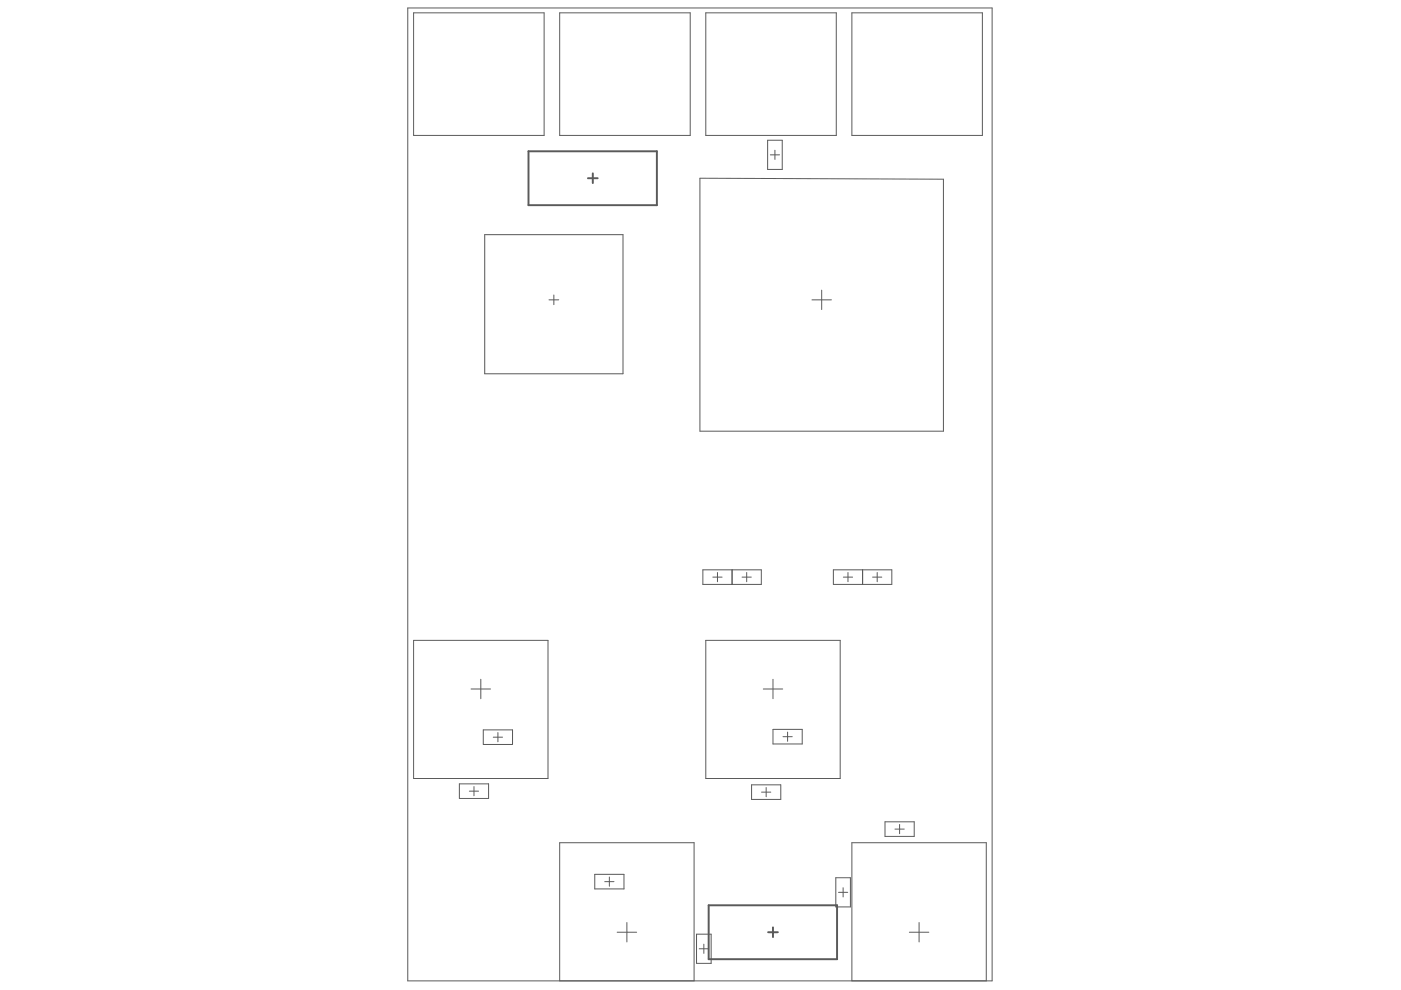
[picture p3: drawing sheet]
<svg xmlns="http://www.w3.org/2000/svg" width="297mm" height="210mm" viewBox="0 0 297 210" stroke-linecap="round" stroke-linejoin="round" font-family="sans-serif">
<g fill="none" stroke="#5a5a5a" stroke-width=".21">
<path d="M86.5 1.7h123.8v206.3h-123.8zM87.7 2.7h27.7v26h-27.7zM118.7 2.7h27.6v26h-27.6zM149.6 2.7h27.7v26h-27.7zM180.6 2.7h27.7v26h-27.7zM148.4 37.8l51.6 .2v53.4h-51.6zM162.8 29.7h3v6.2h-3zM163.3 32.8h2M164.3 31.9v1.9M102.8 49.8h29.3v29.5h-29.3zM116.4 63.6h2.1M117.4 62.5v2.1"/>
<path d="M172.1 63.6h4.2M174.2 61.5v4.1M87.7 135.8h28.5v29.3h-28.5zM149 120.8h12.4v3.1h-12.4zM149.6 135.8h28.5v29.3h-28.5zM151.1 122.4h2M152.1 121.4v1.9M155.2 120.8v3.1M157.3 122.4h2M158.3 121.4v1.9M176.7 120.8h12.4v3.1h-12.4zM178.8 122.4h2"/>
<path d="M179.8 121.4v1.9M182.9 120.8v3.1M185 122.4h2M186 121.4v1.9M99.9 146.1h4.1M101.9 144v4.1M102.5 154.8h6.2v3h-6.2zM104.6 156.3h1.9M105.6 155.3v2M161.8 146.1h4.2M163.9 154.6h6.2v3.1h-6.2zM163.9 144v4.1"/>
<path d="M166 156.2h2M167 155.2v2M97.4 166.2h6.2v3.1h-6.2zM99.5 167.7h2M100.5 166.8v1.9M159.3 166.4h6.2v3.1h-6.2zM161.5 168h1.9M162.4 167v1.9M187.6 174.2h6.2v3.1h-6.2zM189.8 175.8h1.9M190.7 174.8v2M126.1 185.4h6.2v3.1h-6.2z"/>
<path d="M128.2 186.9h2M129.2 185.9v2M130.8 197.7h4.2M132.9 195.6v4.1M147.7 198.1h3.1v6.2h-3.1zM177.2 186.1h3.1v6.2h-3.1zM177.8 189.2h1.9M178.8 188.2v2M192.8 197.7h4.1M194.9 195.6v4.1M118.7 208v-29.3h28.5v29.3M148.2 201.2h2"/>
<path d="M149.2 200.2v1.9M180.6 208v-29.3h28.5v29.3"/>
</g>
<path d="M112.1 32.1h27.2v11.4h-27.2zM124.7 37.8h2M125.7 36.8v2M150.3 191.9h27.2v11.5h-27.2zM162.9 197.7h2M163.9 196.6v2.1" fill="none" stroke="#5a5a5a" stroke-width=".41"/>
</svg>
